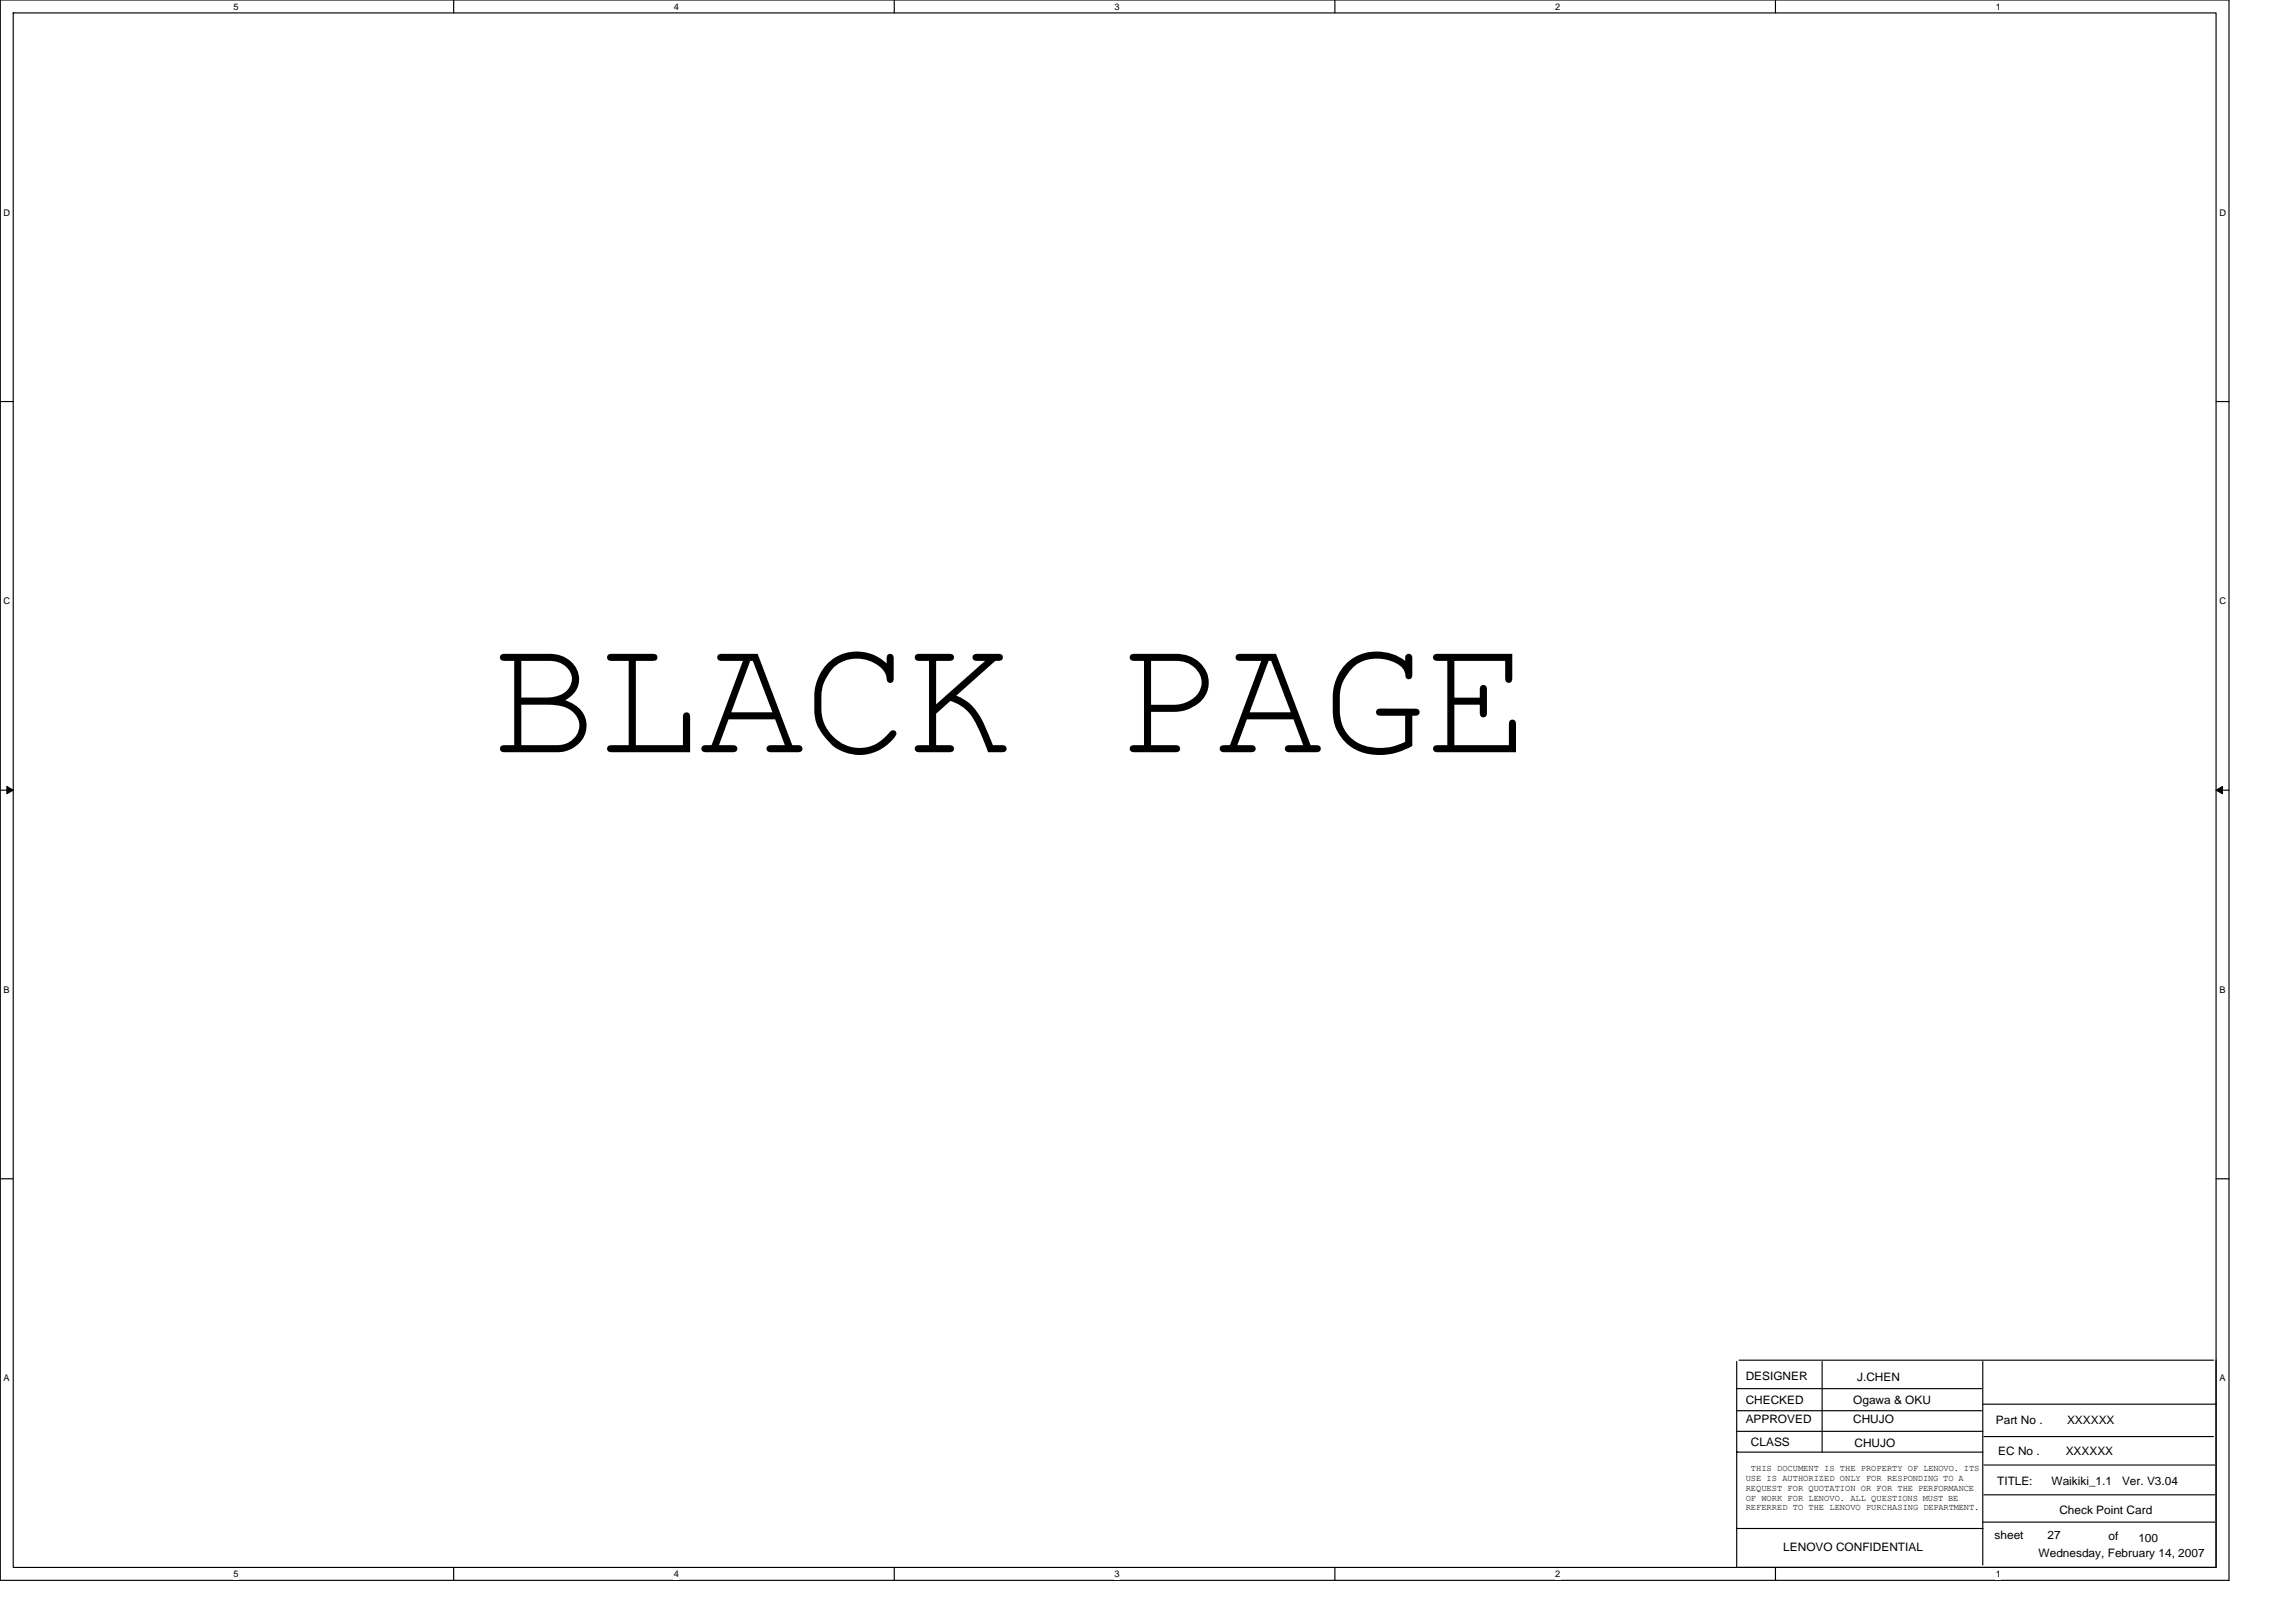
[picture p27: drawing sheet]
<svg xmlns="http://www.w3.org/2000/svg" width="297mm" height="210mm" viewBox="0 0 297 210" stroke-linecap="round" stroke-linejoin="round" font-family="sans-serif">
<defs><g id="words">
<text font-size="22.3" x="63.7" y="97.3">BLACK PAGE</text>
<g font-size="1.5">
<text x="225.8" y="178.5">DESIGNER</text>
<text x="240.3" y="178.7">J.CHEN</text>
<text x="225.8" y="181.7">CHECKED</text>
<text x="225.8" y="184.1">APPROVED</text>
<text x="239.8" y="181.7">Ogawa &amp; OKU</text>
<text x="239.8" y="184.1">CHUJO</text>
<text x="258.2" y="184.3">Part No .</text>
<text x="267.4" y="184.3">XXXXXX</text>
<text x="226.5" y="187.1">CLASS</text>
<text x="239.9" y="187.3">CHUJO</text>
<text x="258.5" y="188.3">EC No .</text>
<text x="267.2" y="188.3">XXXXXX</text>
<text x="258.4" y="192.1">TITLE:</text>
<text x="265.4" y="192.1">Waikiki_1.1</text>
<text x="266.4" y="196">Check Point Card</text>
<text x="274.5" y="192.1">Ver. V3.04</text>
<text x="230.7" y="200.7">LENOVO CONFIDENTIAL</text>
<text x="258" y="199.2">sheet</text>
<text x="263.7" y="201.5">Wednesday, February 14, 2007</text>
<text x="264.9" y="199.2">27</text>
<text x="272.8" y="199.3">of</text>
<text x="276.6" y="199.5">100</text>
</g>
<g font-size="1.2">
<text x="30.2" y="1.3">5</text>
<text x="87.2" y="1.3">4</text>
<text x="144.2" y="1.3">3</text>
<text x="201.2" y="1.3">2</text>
<text x="258.2" y="1.3">1</text>
<text x=".5" y="27.9">D</text>
<text x="287.1" y="27.9">D</text>
<text x=".5" y="78.2">C</text>
<text x="287.1" y="78.2">C</text>
<text x=".5" y="128.5">B</text>
<text x="287.1" y="128.5">B</text>
<text x=".5" y="178.8">A</text>
<text x="287.1" y="178.8">A</text>
<text x="225.8" y="191.6">USE IS AUTHORIZED ONLY FOR RESPONDING TO A</text>
<text x="226.5" y="190.4">THIS DOCUMENT IS THE PROPERTY OF LENOVO. ITS</text>
<text x="225.8" y="192.9">REQUEST FOR QUOTATION OR FOR THE PERFORMANCE</text>
<text x="225.8" y="194.2">OF WORK FOR LENOVO. ALL QUESTIONS MUST BE</text>
<text x="225.8" y="195.5">REFERRED TO THE LENOVO PURCHASING DEPARTMENT.</text>
<text x="30.2" y="204.1">5</text>
<text x="87.2" y="204.1">4</text>
<text x="144.2" y="204.1">3</text>
<text x="201.2" y="204.1">2</text>
<text x="258.2" y="204.1">1</text>
</g>
</g></defs>
<path d="M0 0h288.4v204.5h-288.4zM1.7 1.7h285v201.1h-285z" fill="none" stroke="#000" stroke-width=".15"/>
<g fill="#fff">
<path d="M30.2 .2h.7v1.3h-.7z"/>
<path d="M30.2 203h.7v1.4h-.7z"/>
</g>
<path d="M58.7 0v1.7M58.7 202.8v1.7" fill="none" stroke="#000" stroke-width=".15"/>
<g fill="#fff">
<path d="M87.2 .2h.6v1.3h-.6z"/>
<path d="M87.2 203h.6v1.4h-.6z"/>
</g>
<path d="M115.7 0v1.7M115.7 202.8v1.7" fill="none" stroke="#000" stroke-width=".15"/>
<g fill="#fff">
<path d="M144.2 .2h.6v1.3h-.6z"/>
<path d="M144.2 203h.6v1.4h-.6z"/>
</g>
<path d="M172.7 0v1.7M172.7 202.8v1.7" fill="none" stroke="#000" stroke-width=".15"/>
<g fill="#fff">
<path d="M201.2 .2h.6v1.3h-.6z"/>
<path d="M201.2 203h.6v1.4h-.6z"/>
</g>
<path d="M229.7 0v1.7M229.7 202.8v1.7" fill="none" stroke="#000" stroke-width=".15"/>
<g fill="#fff">
<path d="M258.2 .2h.6v1.3h-.6z"/>
<path d="M258.2 203h.6v1.4h-.6z"/>
<path d="M.5 26.8h.8v1.4h-.8z"/>
<path d="M287.1 26.8h.9v1.4h-.9z"/>
<path d="M.5 77.1h.8v1.3h-.8z"/>
<path d="M287.1 77.1h.9v1.3h-.9z"/>
</g>
<path d="M0 52h1.7M286.7 52h1.7" fill="none" stroke="#000" stroke-width=".15"/>
<g fill="#fff">
<path d="M.5 127.4h.7v1.3h-.7z"/>
<path d="M287.1 127.4h.8v1.3h-.8z"/>
</g>
<path d="M0 102.3h1.7M286.7 102.3h1.7" fill="none" stroke="#000" stroke-width=".15"/>
<path d="M.9 101.8l.8 .5-.8 .4zM286.7 102.3l.8-.5v.9z" fill="#000" stroke="#000" stroke-width=".13"/>
<g fill="#fff">
<path d="M.5 177.7h.7v1.3h-.7z"/>
<path d="M287.1 177.7h.8v1.3h-.8z"/>
</g>
<g fill="none" stroke="#000" stroke-width=".15">
<path d="M0 152.5h1.7M286.7 152.5h1.7M224.7 179.7h31.7M224.7 176.2v26.7M225 176h61.4M235.7 176.2v11.7M256.5 176.2v26.3M286.7 176v26.8M224.7 182.6h31.7M224.7 185.2h31.8M224.7 187.9h31.8M224.7 197.8h31.8"/>
<path d="M256.5 181.7h30.2M256.5 197h30.1M256.7 189.6h29.8M256.7 185.9h29.7M256.7 193.4h29.8M224.8 202.8h61.7"/>
</g>
<use href="#words"/>
</svg>
